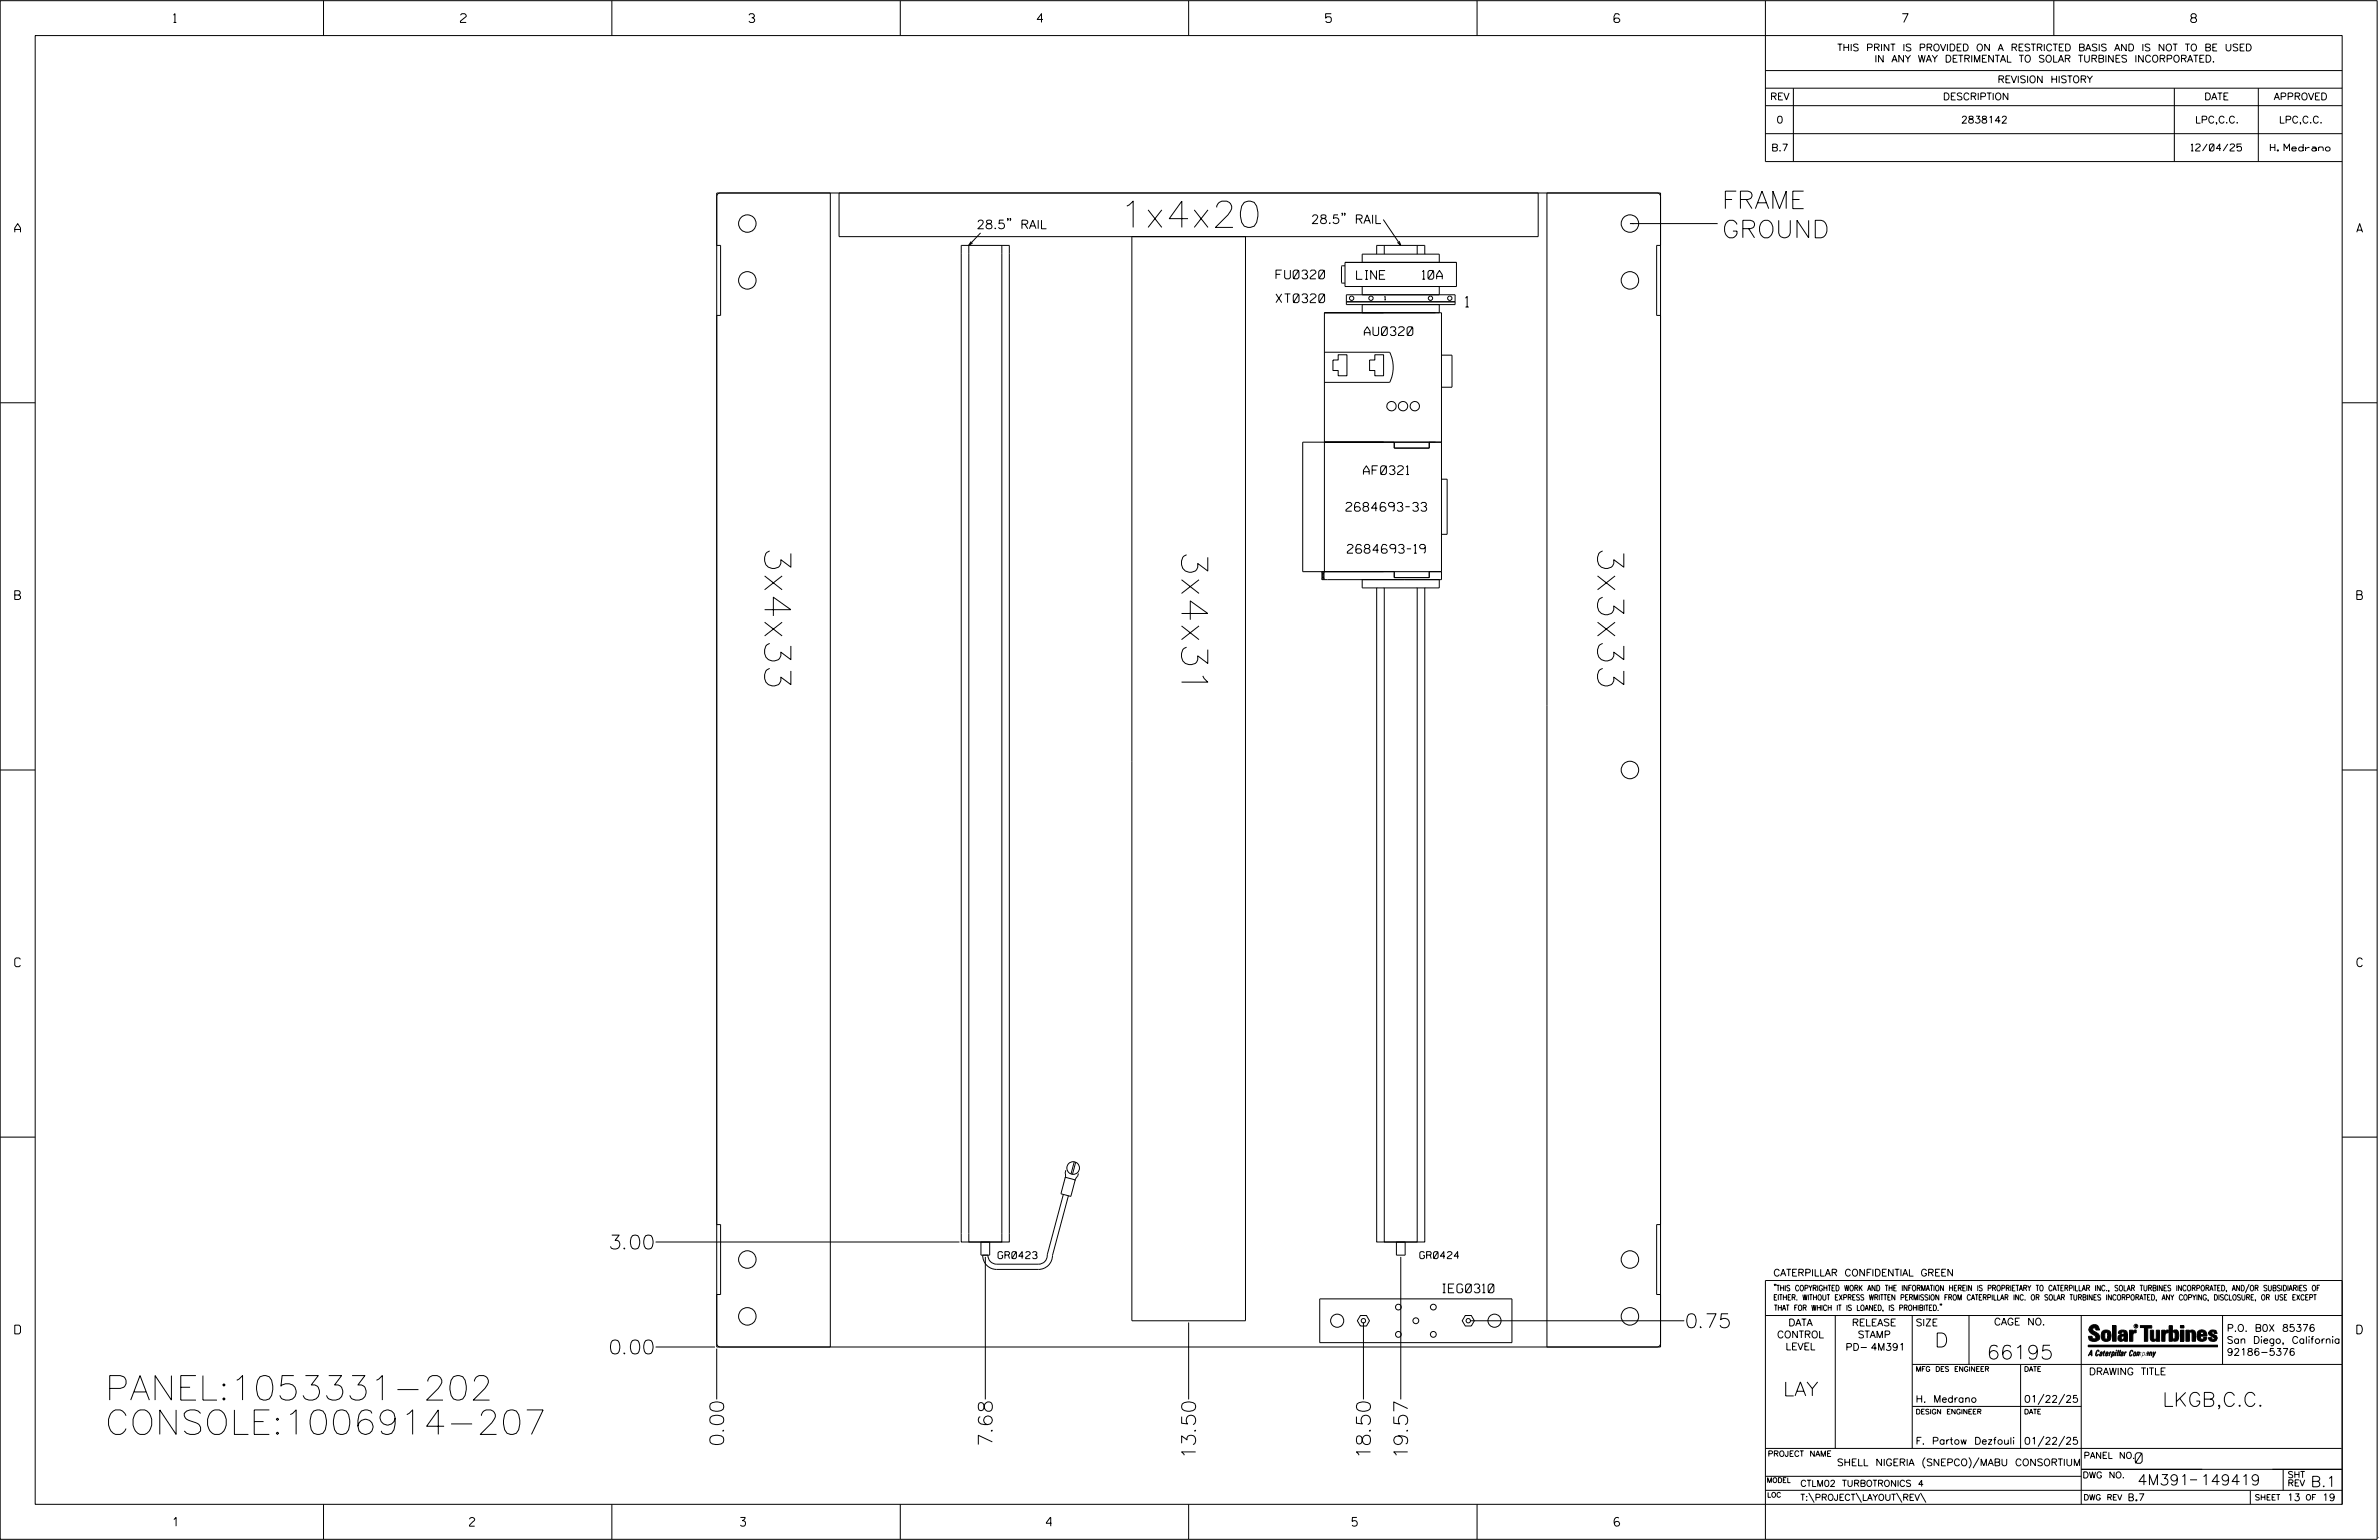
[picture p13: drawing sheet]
<svg xmlns="http://www.w3.org/2000/svg" width="864mm" height="559mm" viewBox="0 0 864 559" stroke-linecap="round" stroke-linejoin="round" font-family="sans-serif">
<defs><g id="words">
<g font-size="9.5">
<text x="406.3" y="82.5">1x4x20</text>
<text x="277.6" y="198.6" transform="rotate(90 277.6 198.6)">3x4x33</text>
<text x="428.9" y="199.9" transform="rotate(90 428.9 199.9)">3x4x31</text>
<text x="579.9" y="198.6" transform="rotate(90 579.9 198.6)">3x3x33</text>
</g>
<g font-size="8.9">
<text x="38.1" y="508">PANEL:1053331-202</text>
<text x="38.1" y="520.5">CONSOLE:1006914-207</text>
</g>
<g font-size="6.3">
<text x="625.1" y="75.7">FRAME</text>
<text x="625.1" y="86.3">GROUND</text>
</g>
<g font-size="5.1">
<text x="221.6" y="453.2">3.00</text>
<text x="612.3" y="481.8">0.75</text>
<text x="221.6" y="491.3">0.00</text>
<text x="702.3" y="488.8">D</text>
<text x="721.2" y="493.2">66195</text>
<text x="647.3" y="506.5">LAY</text>
<text x="785" y="510.3">LKGB,C.C.</text>
<text x="262.7" y="524.2" transform="rotate(-90 262.7 524.2)">0.00</text>
<text x="360.2" y="524.2" transform="rotate(-90 360.2 524.2)">7.68</text>
<text x="434" y="528" transform="rotate(-90 434 528)">13.50</text>
<text x="497.5" y="528" transform="rotate(-90 497.5 528)">18.50</text>
<text x="511" y="528" transform="rotate(-90 511 528)">19.57</text>
</g>
<g font-size="3.8">
<text x="532" y="111.4">1</text>
<text x="775.1" y="531">0</text>
<text x="775.9" y="538.9">4M391</text>
<text x="798.8" y="538.9">149419</text>
<text x="838.8" y="539.5">B.1</text>
</g>
<g font-size="3.2">
<text x="63" y="8.2">1</text>
<text x="167.2" y="8.2">2</text>
<text x="271.8" y="8.2">3</text>
<text x="376.5" y="8.2">4</text>
<text x="481.2" y="8.2">5</text>
<text x="690.6" y="8.2">7</text>
<text x="795.3" y="8.2">8</text>
<text x="354.5" y="83">28.5&quot; RAIL</text>
<text x="475.9" y="81.1">28.5&quot; RAIL</text>
<text x="5.4" y="84.3">A</text>
<text x="855.5" y="84.3">A</text>
<text x="463.2" y="101.2">FU0320</text>
<text x="492.4" y="101.3">LINE</text>
<text x="516.3" y="101.3">10A</text>
<text x="463.2" y="109.8">XT0320</text>
<text x="495.3" y="121.7">AU0320</text>
<text x="495" y="172.2">AF0321</text>
<text x="488.6" y="185.5">2684693-33</text>
<text x="489.1" y="200.7">2684693-19</text>
<text x="5.4" y="217.5">B</text>
<text x="855.6" y="217.5">B</text>
<text x="5.4" y="350.8">C</text>
<text x="855.6" y="350.8">C</text>
<text x="523.7" y="469.1">IEG0310</text>
<text x="5.4" y="484">D</text>
<text x="855.6" y="484">D</text>
<text x="62.8" y="553.8">1</text>
<text x="170.4" y="553.8">2</text>
<text x="268.8" y="553.8">3</text>
<text x="379.8" y="553.8">4</text>
<text x="490.8" y="553.8">5</text>
<text x="585.9" y="553.8">6</text>
</g>
<g font-size="2.5">
<text x="666.9" y="18.5">THIS PRINT IS PROVIDED ON A RESTRICTED BASIS AND IS NOT TO BE USED</text>
<text x="680.5" y="22.6">IN ANY WAY DETRIMENTAL TO SOLAR TURBINES INCORPORATED.</text>
<text x="725.1" y="30">REVISION HISTORY</text>
<text x="642.6" y="36.3">REV</text>
<text x="705.3" y="36.3">DESCRIPTION</text>
<text x="800.2" y="36.3">DATE</text>
<text x="825.4" y="36.3">APPROVED</text>
<text x="644.9" y="44.7">0</text>
<text x="711.9" y="44.7">2838142</text>
<text x="796.9" y="44.7">LPC,C.C.</text>
<text x="827.3" y="44.7">LPC,C.C.</text>
<text x="643" y="54.8">B.7</text>
<text x="795.4" y="54.8">12/04/25</text>
<text x="824.2" y="54.8">H. Medrano</text>
<text x="362.3" y="456.7">GR0423</text>
<text x="515.4" y="456.7">GR0424</text>
<text x="643.8" y="463">CATERPILLAR CONFIDENTIAL GREEN</text>
<text x="645.1" y="485.5">CONTROL</text>
<text x="649.2" y="481.1">DATA</text>
<text x="672.3" y="481.1">RELEASE</text>
<text x="674.4" y="485.5">STAMP</text>
<text x="695.4" y="481.1">SIZE</text>
<text x="723.8" y="480.8">CAGE NO.</text>
<text x="808.4" y="483.1">P.O. B0X 85376</text>
<text x="648.2" y="489.8">LEVEL</text>
<text x="669.9" y="490">PD- 4M391</text>
<text x="808.4" y="487.5">San Diego, California</text>
<text x="808.4" y="491.8">92186-5376</text>
<text x="758.3" y="498.9">DRAWING TITLE</text>
<text x="695.4" y="508.9">H. Medrano</text>
<text x="734.8" y="508.9">01/22/25</text>
<text x="695.4" y="524.1">F. Partow Dezfouli</text>
<text x="734.8" y="524.1">01/22/25</text>
<text x="666.8" y="531.9">SHELL NIGERIA (SNEPCO)/MABU CONSORTIUM</text>
<text x="772.8" y="544.6">B.7</text>
<text x="830.2" y="544.6">13</text>
<text x="843" y="544.6">19</text>
</g>
<g font-size="2.3">
<text x="756.4" y="529.2">PANEL NO.</text>
<text x="653.5" y="539.4">CTLM02 TURBOTRONICS 4</text>
<text x="756" y="536.3">DWG NO.</text>
<text x="830.4" y="539.3">REV</text>
<text x="830.4" y="536.2">SHT</text>
<text x="653.5" y="544.5">T:\PROJECT\LAYOUT\REV\</text>
</g>
<g font-size="2">
<text x="643.8" y="468.4">&quot;THIS COPYRIGHTED WORK AND THE INFORMATION HEREIN IS PROPRIETARY TO CATERPILLAR INC., SOLAR TURBINES INCORPORATED, AND/OR SUBSIDIARIES OF</text>
<text x="643.8" y="471.8">EITHER. WITHOUT EXPRESS WRITTEN PERMISSION FROM CATERPILLAR INC. OR SOLAR TURBINES INCORPORATED, ANY COPYING, DISCLOSURE, OR USE EXCEPT</text>
<text x="644" y="475.6">THAT FOR WHICH IT IS LOANED, IS PROHIBITED.&quot;</text>
<text x="641.7" y="528.5">PROJECT NAME</text>
<text x="756.3" y="544.3">DWG REV</text>
<text x="818.5" y="544.3">SHEET</text>
<text x="836.9" y="544.3">OF</text>
</g>
<g font-size="1.8">
<text x="695.4" y="497.6">MFG DES ENGINEER</text>
<text x="734.8" y="497.6">DATE</text>
<text x="695.4" y="513.1">DESIGN ENGINEER</text>
<text x="734.8" y="513.1">DATE</text>
<text x="641.3" y="538">MODEL</text>
<text x="641.5" y="543.3">LOC</text>
</g>
<text font-size="1.3" x="502.6" y="108.9">1</text>
<text font-size=".9" x="775.1" y="481.7">R</text>
</g></defs>
<g fill="none" stroke="#000" stroke-width=".36">
<path d="M.1 .2h862.8v558.4h-862.8zM12.8 12.9h837.4v533h-837.4zM117.4 .2v12.7M222.1 .2v12.7M326.8 .2v12.7M431.5 .2v12.7M536.2 .2v12.7M587.9 5.5l-.5-.5h-1l-.5 1v1.7l.5 .4h1l.6-.4v-.6l-.6-.5h-1l-.5 .5M640.9 .2v58.4h209.3M745.6 .2v12.7M640.9 25.6h209.3M640.9 32h209.3"/>
<path d="M640.9 38.3h209.3M651 32v26.6M789.3 32v26.6M819.8 32v26.6M640.9 48.5h209.3M260.2 70h342.6v418.8h-342.6zM261.4 70l-.8 .4-.4 .9M301.4 70v418.8M304.6 70v15.9h253.8v-15.9M366 79.4h-.3h.3l-.3 .8M366.9 79.4h-.3h.3l-.3 .8M487.4 77.5h-.3h.3l-.3 .7"/>
<path d="M488.3 77.5h-.3h.3l-.3 .7M502.1 79.7l6.4 9.3M561.6 70v418.8M601.5 70l.9 .4 .4 .9M260.2 89h1.4v25.4h-1.4M348.9 89h17.5v361.7h-17.5zM352.5 87.6l-.8 1.4 1.4-.8M356 84.5l-4.3 4.5v361.7h12v-361.7M410.9 85.9v393.3h41.2v-393.3M488.2 95.2h40.5v8.8h-40.5zM488.2 96.4h-1l-.2 .3v5.8l.2 .2h1M499.7 92.2v-3.2h17.5v3.2"/>
<path d="M502.5 89v3.2M507.9 87.5l.6 1.5-1.2-1.1M514.5 89v3.2M522.5 95.2v-3h-28v3M591.7 81.1h31.8M602.8 89h-1.4v25.4h1.4M488.7 107h39.5v3.5h-39.5zM488.7 109.5h39.5M494.5 104v3M494.5 110.5v3M522.5 104v3M522.5 110.5v3"/>
<path d="M480.8 127.8h23.7a12.4 12.4 0 0 1 0 10.9h-23.7M485.8 128.7h3.1v7.6h-3.1v-1.9h-1.9v-3.8h1.9zM499.1 128.7h3.1v7.6h-3.1v-1.9h-1.9v-3.8h1.9zM523.3 128.9h3.8v11.6h-3.8M.1 146.2h12.7M850.2 146.2h12.7M506.1 160.4v2.2h12.7v-2.2M523.3 160.4h-50.4v47h50.4M523.3 173.9h2v20h-2M479.9 207.4v2.9l.7-2.9v2.9zM480.8 207.4v-93.9h42.5v96.8h-43.4M499.7 213.3v237.4h17.5v-237.4"/>
<path d="M502.5 213.3v237.4h12v-237.4M506.1 207.4v2.2h12.7v-2.2M522.5 210.3v3h-28v-3M.1 279.4h12.7M850.2 279.4h12.7M.1 412.6h12.7M850.2 412.6h12.7M386 433.4l-5.8 21.9a3.1 3.1 0 0 1-3.2 3.4h-15.2a3.1 3.1 0 0 1-3.2-3.3M386.7 427.2l3.6 .9-1.6 6-3.6-.9zM386.9 424.6l-.3 1.1 .1 1.7M387.8 433.9l-5.7 21.6a5.1 5.1 0 0 1-5.1 5.1h-15.2a5.1 5.1 0 0 1-5.1-5.2M390 421.6l-1.2 4.3"/>
<path d="M390.5 421.7l-1.2 4.4M391.5 425.8l-.3 1-1 1.6M238 450.7h110.3M260.2 444.4h1.4v25.3h-1.4M356.1 450.7h3.2v4.7h-3.2zM357.7 456.1v51.7M506.9 450.7h3.2v4.7h-3.2zM508.5 456.1v51.7M602.8 444.4h-1.4v25.3h1.4M431.5 479.9v27.9M479.1 471.3h69.8v15.9h-69.8zM493.9 477.3h2.1l1.1 1.9-1.1 2h-2.1l-1.2-2z"/>
<path d="M494.9 479.9v27.9M531.9 477.3h2.2l1.1 1.9-1.1 2h-2.2l-1.1-2zM533.6 479.2h77.8M640.9 477.3h209.3M644.2 466.1l-.1 .4M644.7 466.1l-.2 .4M666.2 477.3v48.3M694.2 477.3v48.3M704.4 473.3l-.1 .4M704.8 473.3l-.1 .4M714.8 477.3v17.8M755.5 477.3v68.6"/>
<path d="M806.8 477.3v17.8M816.5 466l-1.4 3.1M850.2 464.6h-209.3v94M850.2 464.8v81.1M238 488.8h21.5M260.2 487.5a1.33 1.33 0 0 0 1.2 1.3M260.2 489.4v18.4M602.8 487.5a1.33 1.33 0 0 1-1.3 1.3M694.2 495.1h156M733.5 495.1v30.5M758.6 481.4a2.02 2.02 0 0 1 3.1-.1l.5 1.3h-1.3l-.2-.6-.4-.2-.6 .1-.1 .4 .4 .7a2.46 2.46 0 0 1 2.2 2.9 2.83 2.83 0 0 1-3.8 .3l-.3-1.3h1.3l.2 .7 .6 .3 .5-.2 .2-.5-.4-.6-1.9-1.2-.4-.9zM759.2 491.3h-.7l.7-1.2v1.9h.2l-.1-2.1-1.3 2.1 .5-.5h.7"/>
<path d="M761.3 490l.3-.2 .4 .3-.1 .3-.3-.4-.4 .3-.3 1.6h.4l.4-.5-.3 .6-.4 .1-.3-.4zM762.6 490.6l.5-.1-.1 1.4h-.9a.74 .74 0 0 1 .9-.8l-.3 .7-.5 .1 .2-.5 .6-.2v-.5l-.7 .2zM763 483.2a2.17 2.17 0 0 1 3.1 0l.3 1.4-.3 1.5a2.17 2.17 0 0 1-3.1 0l-.3-1.5zM763.6 490.5l.4-.4 .2 .6h-.3l-.3 .9 .2 .4-.3-.1zM764.1 483.7l.5-.4 .4 .3v2.2l-.4 .2-.5-.2zM764.6 491.1l.6 .2v-.7l-.4-.1-.4 .6-.1 .8h.6M764.6 491.1l-.1 .8h.4M764.6 482.6v.8M764.8 490.7l.4 .1v.3h-.6zM765 491.5l-.1 .4zM766 490.5l-.5 1.5zM766 490.8l.4-.3-.4 .4"/>
<path d="M766.9 481h1.3v5.7h-1.3zM767 490.8l.5 .1-.3 .8-.4 .2zM767.3 490.5h-.5l-.5 2M767.3 490.5a.8 .8 0 0 1 .2 1 .8 .8 0 0 1-.9 .4l-.1 .6M767.3 490.5l-.1 .2M768.1 490.5l-.4 1.5zM768.2 489.9h.3l-.1 .2h-.2zM769 489.9l-.5 2.1zM769.7 489.9l-.6 2.1zM770.1 491.4l.5-.3-.5 .8zM770.4 491.9h.1M770.6 491.1l.1-.4-.7 .2 .1-.3 .6-.1 .2 .3-.5 1.1"/>
<path d="M770.6 491.1a.74 .74 0 0 0-.8 .8h.6M771 484.8h-.7l-.3 .6 .4 .7 .5-.3 .1-2.4h-.8l-.1 .4h-1.2a1.71 1.71 0 0 1 1.8-1.3 1.71 1.71 0 0 1 1.6 1.4v2.8h-1.1l-.1-.6M771 484.2l-1.5 .1a1.41 1.41 0 0 0 0 2.4l.5 .1 1.1-.7M771.2 486.1h-.1M771.4 490.5l.1 .3 .4-.3-.9 1.5zM771.5 490.8h.1M773 482.7h1.2v.5l.5-.5 .7-.1v1h-.6l-.5 .4-.1 2.7h-1.2zM773.3 490.3l.6-.4 .4 .2-.1 .4-.3-.4a1.28 1.28 0 0 0-.5 1.8l.6-.4-.1 .4-.8 .1zM774.7 490.8l.5-.3a.88 .88 0 0 1 .2 .9 .88 .88 0 0 1-.7 .7l-.2-.2zM774.8 490.9h.5l-.3 1h-.3l-.2-.2zM775.2 490.5l-.1 .2M776.8 481h4.3v.9h-1.5v4.8h-1.3"/>
<path d="M776.8 490.6l-.8 .2v-.3l-.4 1.5 .8-1.3v1.3l.3-1.2M779.3 491.1h.4M779.6 490.5h.3l-.3 1.4M779.6 490.7h.2l-.1 .4M779.7 491.1l-.1 .4M779.7 491.1l-.4 .2M780.1 492l.4-1.5 .1 .3 .3-.3 .3 .2-.3 1.3v-1.3l-.7 1.3M780.6 482.7h1.2v2.7l.1 .4 .4 .3 .4-.7v-2.7h1.2l.1 4h-1.3v-.5l-1.1 .6-.7-.3-.3-.7zM781.6 492.5l1-2-.8 1.3-.2-1.3-.2 2M784.7 482.7h1.2v.5l.5-.5 .7-.1v1h-.5l-.6 .4-.1 2.7h-1.2zM787.4 481h1.2v2a1.4 1.4 0 0 1 2.2 .2l.1 1.4-.4 1.9-1.5 .1-.4-.5v-1l.5 .9 .5-.3v-2.1l-.5-.4-.5 .7v2.8h-1.2zM791.5 482.7h1.3v4h-1.3z"/>
<path d="M791.5 481h1.3v.9h-1.3zM793.5 482.7h1.3v.4l.7-.5 1.1 .2 .4 .6v3.3h-1.2l-.3-3.4-.7 .2v3.2h-1.3zM794.8 483.1h.1M797.7 483.2a1.92 1.92 0 0 1 2.4-.5 1.92 1.92 0 0 1 1 2.1h-2.3v.8l.6 .5 .5-.3v-.5h1.2a1.83 1.83 0 0 1-2.1 1.4 1.83 1.83 0 0 1-1.5-2.1zM798.8 484.2v.6M799.1 483.4h.6l.2 .8h-1.1zM804.6 482.9a1.84 1.84 0 0 0-2.9 .8 3.3 3.3 0 0 0 2.2 1.9l-.5 .5-.4-.3-.1-.4h-1.2l.1 .6a1.92 1.92 0 0 0 2.9 .4M804.9 483.8h-1.2l-.2-.6-.5 .1-.1 .3 .1 .3 1.8 .9M805.1 488.1h-47.1v.6h47.1M694.2 510.3h61.3M742 505.8l-2.2 3.9M749.5 505.8l-2.2 3.9"/>
<path d="M640.9 525.6h209.2M640.9 535.7h114.6M698.9 528.9a2.59 2.59 0 0 0 0 3.8M714.7 528.9a2.59 2.59 0 0 1 0 3.8M718.4 528.9l-2.2 3.8M742 521.1l-2.2 3.8M749.5 521.1l-2.2 3.8M755.5 533.2h94.7M795 537h2.6M828.8 533.2v7.6M117.4 545.9v12.7M222.1 545.9v12.7"/>
<path d="M326.8 545.9v12.7M431.5 545.9v12.7M536.2 545.9v12.7M640.9 540.8h209.3M656.6 541.7l2 3.5M673.8 541.7l1.9 3.5M688.4 541.7l2 3.5M697.2 541.7l1.9 3.5M816.9 541v4.9M863.5 558h.1"/>
<circle cx="271.3" cy="81.1" r="3.2"/>
<circle cx="591.7" cy="81.1" r="3.2"/>
<circle cx="271.3" cy="101.7" r="3.2"/>
<circle cx="490.7" cy="108.2" r=".79"/>
<circle cx="497.7" cy="108.2" r=".8"/>
<circle cx="519.3" cy="108.2" r=".79"/>
<circle cx="526.3" cy="108.2" r=".8"/>
<circle cx="591.7" cy="101.7" r="3.2"/>
<circle cx="505.1" cy="147.4" r="1.7"/>
<circle cx="509.3" cy="147.4" r="1.7"/>
<circle cx="513.6" cy="147.4" r="1.7"/>
<circle cx="591.7" cy="279.4" r="3.2"/>
<circle cx="389.6" cy="423.8" r="2.29"/>
<circle cx="271.3" cy="457" r="3.2"/>
<circle cx="591.7" cy="457" r="3.2"/>
<circle cx="271.3" cy="477.6" r="3.2"/>
<circle cx="485.4" cy="479.2" r="2.38"/>
<circle cx="494.9" cy="479.2" r=".8"/>
<circle cx="507.6" cy="474.3" r="1.04"/>
<circle cx="514" cy="479.2" r="1.05"/>
<circle cx="520.3" cy="474.3" r="1.05"/>
<circle cx="533" cy="479.2" r=".8"/>
<circle cx="542.5" cy="479.2" r="2.38"/>
<circle cx="591.7" cy="477.6" r="3.2"/>
<circle cx="507.6" cy="484.2" r="1.05"/>
<circle cx="520.3" cy="484.2" r="1.06"/>
<circle cx="775.4" cy="481.2" r=".69"/>
</g>
<g fill="#000">
<path d="M591.7 81.1l1.2-.2v.5zM768.1 490.5l-.4 1.5zM768.2 489.9h.3l-.1 .2h-.2zM769 489.9l-.5 2.1zM769.7 489.9l-.6 2.1zM791.5 481h1.3v.9h-1.3zM791.5 482.7h1.3v4h-1.3zM758 488.1h47.1v.6h-47.1z"/>
<path d="M759.2 489.9l-1.2 2.1 .5-.5h.7v.5h.2zM759.2 490.1v1.2h-.7z" fill-rule="evenodd"/>
<path d="M758.6 481.4a2.02 2.02 0 0 1 3.1-.1l.5 1.3h-1.3l-.2-.6-.4-.2-.6 .1-.1 .4 .4 .7a2.46 2.46 0 0 1 2.2 2.9 2.83 2.83 0 0 1-3.8 .3l-.3-1.3h1.3l.2 .7 .6 .3 .5-.2 .2-.5-.4-.6-1.9-1.2-.4-.9z" fill-rule="evenodd"/>
<path d="M761.3 490l.3-.2 .4 .3-.1 .3-.3-.4-.4 .3-.3 1.6h.4l.4-.5-.3 .6-.4 .1-.3-.4z" fill-rule="evenodd"/>
<path d="M762.6 490.6l.5-.1-.1 1.4h-.9a.74 .74 0 0 1 .9-.8l-.6 .3-.2 .5 .5-.1 .3-.6v-.5l-.7 .2z" fill-rule="evenodd"/>
<path d="M763.6 490.5l.4-.4 .2 .6h-.3l-.3 .9 .2 .4-.3-.1z" fill-rule="evenodd"/>
<path d="M764.8 490.5l.5 .3-.1 .5h-.6l.6-.2v-.3l-.4-.1-.3 1.2h.4l.3-.4-.6 .6-.3-.2v-.4z" fill-rule="evenodd"/>
<path d="M763 483.2a2.17 2.17 0 0 1 3.1 0l.3 1.4-.3 1.5a2.17 2.17 0 0 1-3.1 0l-.3-1.5zM764.1 483.7v2.1l.5 .2 .4-.2v-2.2l-.4-.3z" fill-rule="evenodd"/>
<path d="M766 490.5v.3l.4-.1-.4 .2-.5 1.1z" fill-rule="evenodd"/>
<path d="M766.8 490.5l-.5 2 .3-.6a.71 .71 0 0 0 .9-.5 .71 .71 0 0 0-.4-.9zM767 490.8l.5 .1-.3 .8-.4 .2z" fill-rule="evenodd"/>
<path d="M766.9 481h1.3v5.7h-1.3z" fill-rule="evenodd"/>
<path d="M770.1 490.6l.6-.1 .2 .3-.4 1.2-.5 .1-.2-.5 .3-.5h.5l-.7 .5v.3l.4-.1 .4-.9-.5-.2-.2 .2z" fill-rule="evenodd"/>
<path d="M769.4 482.8l-.5 1h1.2l.1-.4h.8v.8l-1.5 .1a1.41 1.41 0 0 0 0 2.4l.5 .1 1.1-.7 .1 .6h1.1v-2.8a1.79 1.79 0 0 0-2.4-1.2zM770.3 484.8h.7l-.1 1-.5 .3-.4-.7z" fill-rule="evenodd"/>
<path d="M771.4 490.5l.1 .3 .4-.3-.9 1.5z" fill-rule="evenodd"/>
<path d="M773 482.7h1.2v.5l.5-.5 .7-.1v1h-.6l-.5 .4-.1 2.7h-1.2z" fill-rule="evenodd"/>
<path d="M773.3 490.3l.6-.4 .4 .2-.1 .4-.3-.4a1.28 1.28 0 0 0-.5 1.8l.6-.4-.3 .5h-.6z" fill-rule="evenodd"/>
<path d="M774.7 490.8l-.2 1.1h.7a.96 .96 0 0 0 0-1.4zM774.8 490.9h.5l-.1 .6-.5 .4-.2-.2z" fill-rule="evenodd"/>
<path d="M776 490.5v.3l.4-.3 .2 .3 .7-.2-.3 1.4v-1.3l-.6 1.3v-1.3l-.8 1.3z" fill-rule="evenodd"/>
<path d="M776.8 481h4.3v.9h-1.5v4.8h-1.3v-4.8h-1.5z" fill-rule="evenodd"/>
<path d="M777.9 490.5l-.5 2 .3-.6a.71 .71 0 0 0 .9-.5 .71 .71 0 0 0-.4-.9zM778.1 490.8l.3-.1 .1 .4-.5 .8-.2-.5z" fill-rule="evenodd"/>
<path d="M779.3 490.6l.6-.1-.3 1.5-.7-.1a.67 .67 0 0 1 .8-.8l-.6 .3-.1 .5 .4-.1 .4-.9-.4-.2-.3 .2z" fill-rule="evenodd"/>
<path d="M780.5 490.5l.1 .3 .3-.3 .3 .2-.3 1.3v-1.3l-.8 1.3z" fill-rule="evenodd"/>
<path d="M780.6 482.7h1.2v2.7l.1 .4 .4 .3 .4-.7v-2.7h1.2l.1 4h-1.3v-.5l-1.1 .6-.7-.3-.3-.7z" fill-rule="evenodd"/>
<path d="M781.6 490.5l.2 1.3 .8-1.3-1.2 2z" fill-rule="evenodd"/>
<path d="M784.7 482.7h1.2v.5l.5-.5 .7-.1v1h-.5l-.6 .4-.1 2.7h-1.2z" fill-rule="evenodd"/>
<path d="M787.4 481h1.2v2a1.4 1.4 0 0 1 2.2 .2l.1 1.4-.4 1.9-1.5 .1-.4-.5v-1l.5 .9 .5-.3v-2.1l-.5-.4-.5 .7v2.8h-1.2z" fill-rule="evenodd"/>
<path d="M793.5 482.7h1.3v.4a1.29 1.29 0 0 1 2.2 .3v3.3h-1.2l-.3-3.4-.7 .2v3.2h-1.3z" fill-rule="evenodd"/>
<path d="M797.7 483.2a1.92 1.92 0 0 1 2.4-.5 1.92 1.92 0 0 1 1 2.1h-2.3v.8l.6 .5 .5-.3v-.5h1.2a1.83 1.83 0 0 1-2.1 1.4 1.83 1.83 0 0 1-1.5-2.1zM799.1 483.4l-.3 .8h1.1l-.2-.8z" fill-rule="evenodd"/>
<path d="M801.9 483.2a1.94 1.94 0 0 1 3 .1v.5h-1.2l-.2-.6-.5 .1-.1 .3 .1 .3 1.8 .9a1.2 1.2 0 0 1 .1 1.3 1.2 1.2 0 0 1-1.2 .7l-1.6-.4-.4-1h1.2l.1 .4 .4 .3 .5-.5a3.3 3.3 0 0 1-2.2-1.9z" fill-rule="evenodd"/>
<circle cx="761.4" cy="492" r=".07"/>
<circle cx="762.2" cy="485.1" r=".07"/>
<circle cx="769.3" cy="492" r=".07"/>
<circle cx="773.1" cy="486.7" r=".07"/>
<circle cx="791.5" cy="486.7" r=".07"/>
<circle cx="791.5" cy="481" r=".07"/>
<circle cx="794.8" cy="486.7" r=".07"/>
</g>
<use href="#words"/>
</svg>
